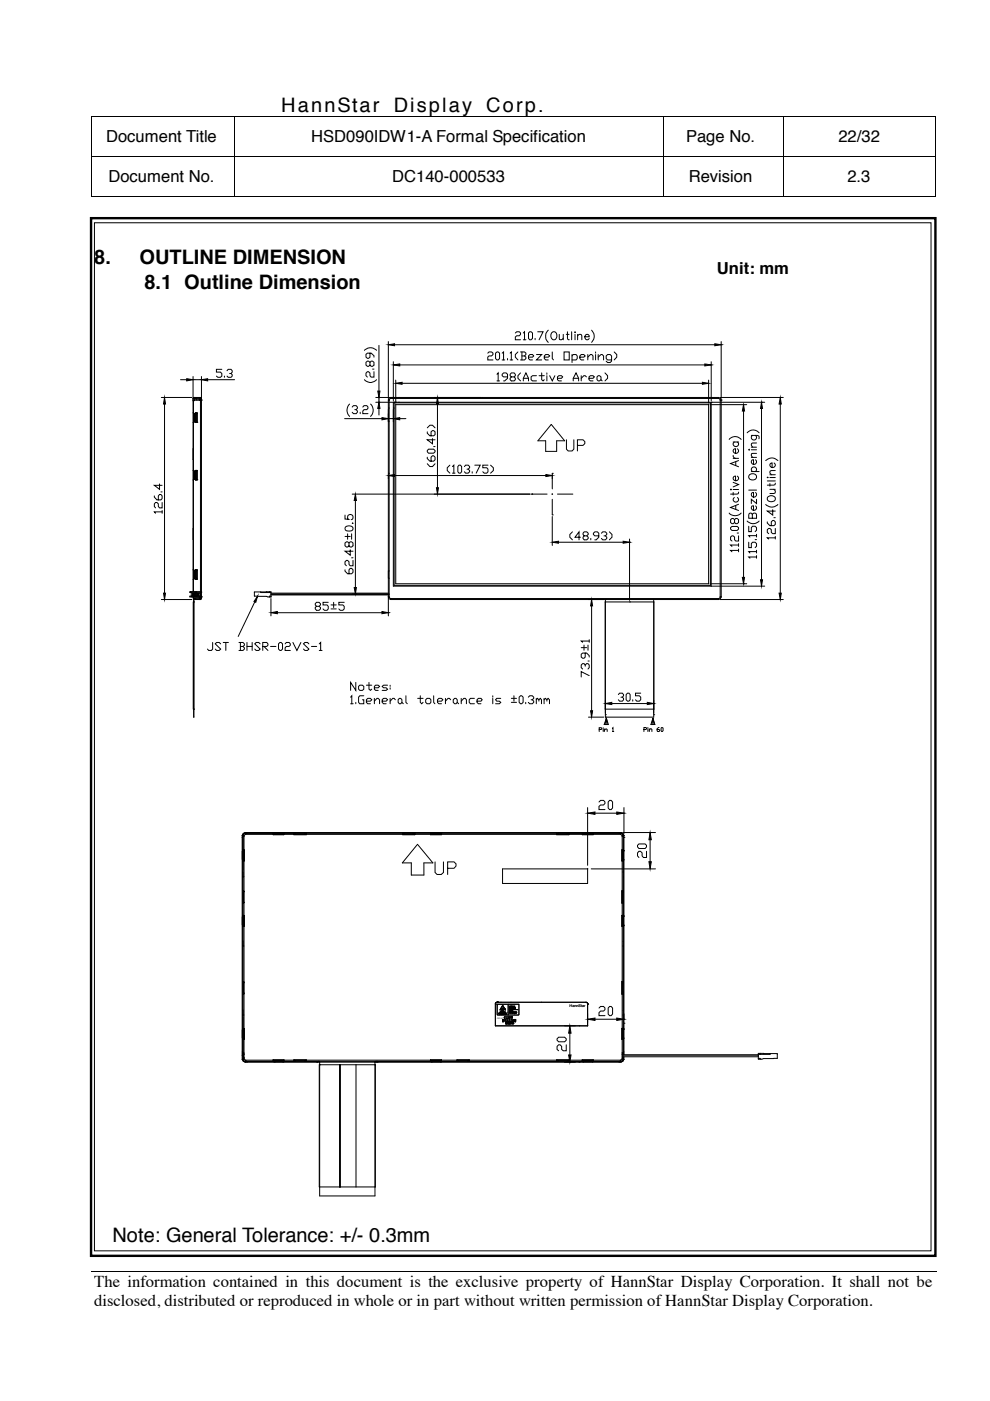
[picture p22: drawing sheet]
<svg xmlns="http://www.w3.org/2000/svg" width="210mm" height="297mm" viewBox="0 0 210 297" stroke-linecap="round" stroke-linejoin="round" font-family="sans-serif">
<defs><g id="words">
<g font-size="4.2">
<text x="59.6" y="23.8">HannStar</text>
<text x="83.5" y="23.8">Display Corp.</text>
<text x="20" y="55.9">8.</text>
<text x="29.6" y="55.9">OUTLINE DIMENSION</text>
<text x="30.6" y="61.2">8.1 Outline Dimension</text>
<text x="23.9" y="263.3">Note: General Tolerance: +/- 0.3mm</text>
</g>
<g font-size="3.5">
<text x="22.5" y="30.2">Document Title</text>
<text x="66" y="30.2">HSD090IDW1-A Formal Specification</text>
<text x="145.5" y="30.2">Page No.</text>
<text x="177.8" y="30.2">22/32</text>
<text x="23" y="38.7">Document No.</text>
<text x="83.2" y="38.7">DC140-000533</text>
<text x="146" y="38.7">Revision</text>
<text x="179.7" y="38.7">2.3</text>
<text x="152" y="58">Unit: mm</text>
<text x="20" y="272.9">The information contained in this document is the exclusive property of HannStar Display Corporation. It shall not be</text>
<text x="20" y="277">disclosed, distributed or reproduced in whole or in part without written permission of HannStar Display Corporation.</text>
</g>
<text font-size=".8" x="120.8" y="213.5">HannStar</text>
<text font-size=".4" x="105.4" y="216">GP-HF</text>
</g></defs>
<g fill="#000">
<path d="M19.4 24.7h.2v.1h-.2zM19.4 33.1h.2v.2h-.2zM49.5 24.7h.2v.1h-.2zM49.5 33.1h.2v.2h-.2zM59.1 24.7h.1v.1h-.1zM140.5 24.7h.2v.1h-.2zM140.5 33.1h.2v.2h-.2zM165.9 24.7h.2v.1h-.2zM165.9 33.1h.2v.2h-.2zM198.2 24.7h.1v.1h-.1zM198.2 33.1h.1v.2h-.1zM19.4 41.6h.2v.2h-.2z"/>
<path d="M49.5 41.6h.2v.2h-.2zM140.5 41.6h.2v.2h-.2zM165.9 41.6h.2v.2h-.2zM198.2 41.6h.1v.2h-.1zM198.5 269.6v.1z"/>
</g>
<g fill="none" stroke="#000" stroke-width=".21">
<path d="M19.5 24.8v8.3M19.5 33.3v8.3M19.6 24.8h29.9M19.6 33.2h29.9M49.6 24.8v8.3M49.6 33.3v8.3M49.7 24.8h9.4M49.7 33.2h90.8M59.2 24.8h81.3M140.6 24.8v8.3M140.6 33.3v8.3M140.7 24.8h25.2"/>
<path d="M140.7 33.2h25.2M166 24.8v8.3M166 33.3v8.3M166.1 24.8h32.1M166.1 33.2h32.1M198.2 24.8v8.3M198.2 33.3v8.3M19.6 41.7h29.9M49.7 41.7h90.8M140.7 41.7h25.2M166.1 41.7h32.1M19.3 269.6h179.2"/>
</g>
<g fill="#fff">
<path d="M19.3 277.9h179.2z"/>
<path d="M198.5 269.7v8.2z"/>
</g>
<path d="M19.3 46.3h179v220h-179z" fill="none" stroke="#000" stroke-width=".51"/>
<path d="M20 47.2h177.4v218h-177.4z" fill-rule="evenodd" fill="#fff"/>
<path d="M20 47.2h177.4v218h-177.4z" fill="none" stroke="#000" stroke-width=".21"/>
<path d="M32.1 65.1h150.5v96.9h-150.5z" fill="#fff"/>
<g fill="none" stroke="#000" stroke-width=".21">
<path d="M40.9 79.8v45.7M42.7 79.8v45.7M47 78.3h-1.1v.6h.8l.3 .3v.5l-.3 .3h-.5l-.3-.3M47.6 79.7v.3M48.1 78.6l.3-.3h.6l.2 .3v.3l-.2 .3h-.3M49 79.2l.2 .2v.3l-.2 .3h-.6l-.3-.3M77.3 74.3a1.78 1.78 0 0 1 2.5 0M78.4 76.8l.3-.2h.3l.3 .2v.6l-.3 .3h-.3l-.3-.3v-.6l-.3-.2h-.2l-.3 .2v.6l.3 .3h.2l.3-.3M78.4 74.9v.8l-.3 .3h-.2l-.3-.3v-.6l.3-.2h.8l.6 .5v.3M79 78.3h.3M79.3 78.8v1.2h-.6l-.3-.3v-.6l-.3-.3h-.2l-.3 .3v.6l.3 .3M80.3 73.2v9.7"/>
<path d="M82.3 73.1l1.4-.2v.4zM82.3 72.4v12.1M83.4 77.4l1.4-.2v.4zM83.4 76.7v8.2M83.7 73.1h67.9M84.8 77.4h64.6M103.4 74.9l.3-.3h.5l.3 .3v.3l-.3 .3h-.5l-.3 .2v.6h1.1M105.1 74.9l.3-.3h.2l.3 .3v1.1l-.3 .3h-.2l-.3-.3zM105.4 79.4l.2-.3v1.7M106.5 74.9l.3-.3v1.7M106.5 76.3h.5M107.6 79.9h-.8l-.3-.2v-.3l.3-.3h.5l.3 .3v.8l-.6 .6h-.2"/>
<path d="M107.6 76v.3M108.2 74.9l.2-.3v1.7M108.2 76.3h.5M108.4 79.9l-.2-.2v-.3l.2-.3h.6l.3 .3v.3l-.3 .2h-.6l-.2 .3v.3l.2 .3h.6l.3-.3v-.3l-.3-.3M109.3 70.6l.3-.3h.5l.3 .3v.3l-.3 .3h-.5l-.3 .2v.6h1.1M109.8 74.6l-.5 .6v.5l.5 .6M110.4 79.1l-.6 .6v.5l.6 .6M110.4 74.6h.8l.3 .3v.3l-.3 .3M110.7 75.5h.5l.3 .2v.3l-.3 .3h-.8M110.7 74.6v1.7M111 70.6l.2-.3v1.7M111 72h.5"/>
<path d="M112.1 70.6l.2-.3h.3l.3 .3v1.1l-.3 .3h-.3l-.2-.3zM112.1 75.7h.8l.3-.2-.3-.3h-.5l-.3 .3v.5l.3 .3h.5M113.5 71.7v.3M113.7 79.7h-.8l-.3 .2v.6l.3 .3h.8M113.7 75.2h1.2l-1.2 1.1h1.2M114 70.3h1.1l-.8 1.7M114.3 79.7h1.1M114.9 79.1v1.4l.2 .3 .3-.3M115.4 75.7h.8l.3-.2-.3-.3h-.5l-.3 .3v.5l.3 .3h.5M116 79.1v.3M116 79.7v1.1M116.2 70a1.78 1.78 0 0 0 0 2.6"/>
<path d="M116.5 79.7l.6 1.1 .5-1.1M117 70.6a.62 .62 0 0 1 .7-.2 .62 .62 0 0 1 .4 .6v.4a.64 .64 0 0 1-.7 .7 .64 .64 0 0 1-.6-.7zM117.1 74.6v1.4l.2 .3M118.6 70.9v1.1h.4l.4-.3M119.4 70.9v1.1M119.6 74.6h1.1v1.7h-1.1zM120.1 70.9h.5M120.3 70.3v1.4l.1 .3h.3M121.2 70.3v1.7M121.3 75.5l.2-.3h.6l.3 .3v.5l-.3 .3h-.8M121.3 75.2v1.7M121.9 70.3v.2z"/>
<path d="M121.9 70.9v1.1M122.5 71.2a.55 .55 0 0 1 .8-.2l.1 1M122.5 70.9v1.1M122.9 75.7h.9l.3-.2-.3-.3h-.6l-.3 .3v.5l.3 .3h.6M123.2 79.7v1.1M124 71.4h.9a.47 .47 0 0 0-.4-.5 .47 .47 0 0 0-.5 .5v.1a.49 .49 0 0 0 .4 .5 .49 .49 0 0 0 .5-.2M124.3 79.9l-.2-.2h-.3l-.6 .5M124.6 75.7l.6-.5h.3l.2 .3v.8M124.6 75.2v1.1M125.4 70a1.78 1.78 0 0 1 0 2.6M126.3 74.6v.3M126.3 75.2v1.1"/>
<path d="M126.6 79.9l.2-.2h.3l.3 .2v.6l-.3 .3h-.3l-.2-.3zM126.8 75.7l.6-.5h.3l.3 .3v.8M126.8 75.2v1.1M128.3 79.1l.5 .6v.5l-.5 .6M129.7 76.3h-.9l-.3-.3v-.5l.3-.3h.6l.3 .3v1.1l-.3 .3h-.6l-.3-.3M130.2 74.6l.6 .6v.5l-.6 .6M149.4 77.2l1.4 .2-1.4 .2zM150.8 77.4h.1M150.8 76.7v8.2M151.6 72.9l1.3 .2-1.3 .2zM152.9 73.1h.1M152.9 72.4v12.1"/>
<path d="M34.2 84.3h6.5M34.9 84.3l.2 1.4h-.4zM34.9 85.7v40.1M38.3 80.5h1.3M39.6 80.3l1.3 .2-1.3 .3zM40.9 84.9h.1M40.9 99.7h.1M40.9 95.2h.1M40.9 97.4h.1M40.9 89.6h.1M40.9 87.5h.1M40.9 84.9h.2"/>
<path d="M40.9 80.5h1.8M41 84.3h.1M41 84.3v.1h1.3M41 84.3h1.5M41.1 84.4l-.2 .2M41.1 84.4v.5M41.1 84.4h1.2M41.2 89.4l.2 .1M41.2 84.4h.1M41.2 87.7v1.7M41.2 99.9v1.7M41.2 84.4l.1 .4"/>
<path d="M41.2 99.9h.1M41.2 89.4h.1M41.2 87.7h.1M41.3 99.9h.1M41.3 89.4h.1zM41.3 87.7h.1M41.3 87.7v1.7M41.3 99.9v1.7M41.3 99.9l.1 .1M41.3 87.7l.1 .1M41.3 84.5l.4 .1M41.4 84.3v.1"/>
<path d="M41.4 99.8l-.2 .1M41.4 99.8h.1M41.4 87.6h.4v2l-.4-.1zM41.4 87.6l-.2 .1M41.4 84.4h.1M41.4 89.5h.1M41.4 87.6h.1M41.4 87.6v2M41.4 99.8v2M41.4 87.6h.3v1.9M41.4 99.8h.3v1.9M41.4 99.9h.2"/>
<path d="M41.4 100h.1M41.4 99.8h.3l-.1 .1M41.4 89.5h.3M41.4 89.3h.1M41.4 89.4h.2M41.4 87.7h.2M41.4 87.6h.3l-.1 .1M41.4 87.8h.1M41.5 99.7l.3 .1v2l-.4-.1zM41.5 84.5v.1M41.5 87.8v1.5M41.5 100v1.5"/>
<path d="M41.5 89.3l.1 .1M41.6 87.7v1.7M41.6 99.9v1.7M41.6 99.9l-.1 .1M41.6 89.4l.1 .1M41.6 87.7l-.1 .1M41.7 84.4v.1M41.7 84.8h.6M41.7 89.5h.1M41.7 84.4v.4M42.3 84.5l-.1 .3M42.3 84.5v.3"/>
<path d="M42.3 84.5h.1M42.3 84.3v.5M42.5 84.3l.2 .2M42.5 84.3v41.2M42.7 80.5l1.3-.2v.5zM42.7 84.8h-1.3l-.4 .4 .1 40.2M42.7 84.8h.1M42.7 80.5h.1M44 80.5h5.7M73.1 88.8h7.9M74.1 85.7a1.82 1.82 0 0 0 0 2.6M74.7 86.3l.2-.3h.6l.3 .3v.3l-.3 .3h-.3"/>
<path d="M75.5 86.9l.3 .3v.2l-.3 .3h-.6l-.2-.3M76.4 87.4v.3M76.9 86.3l.3-.3h.6l.2 .3v.3l-.2 .3h-.6l-.3 .3v.5h1.1M77.3 80.5a1.69 1.69 0 0 0 2.5 0M78.6 85.7a1.82 1.82 0 0 1 0 2.6M79.7 84.3h72.7M79.7 85.3h71.1M80.1 82.9h.5l-.3 1.4zM80.3 85.3l.3 1.3h-.5zM80.3 85.3h.1M80.3 84.3v1M80.3 86.6v1.4"/>
<path d="M81 88.5l1.3 .3-1.3 .2zM82.3 84.8h.1M82.3 89.3h.1M82.3 86.5h.1M82.3 88.8h.1M82.3 84.8h.2M82.3 84.8v45.8M82.3 88.8h1.1M82.5 84.8v41.8M82.8 84.5v-.2l-.3 .1-.2 .4M82.8 84.5l-.3 .3M82.8 84.5h69.6"/>
<path d="M83.4 88.8l1.4-.3v.5zM83.4 85.3h.1M83.4 86.5h.1M83.4 85.3v39h67.4M83.6 85.4h67v38.7h-67zM83.9 81.3l1.4-.2v.4zM83.9 80.6v4.9M84.5 84.3h.1M84.5 85.3h.1M84.8 88.8h1.3M85.3 81.3h63.6M90.6 98.3l.5 .6h.6l.5-.6"/>
<path d="M90.6 96.9v.3l.5 .6h.8l.3-.3v-.6l-.3-.3h-.2l-.3 .3v.9M90.6 91.6v.2l.5 .6h.8l.3-.3v-.5l-.3-.3h-.2l-.3 .3v.8M90.6 90.7l.5-.5h.6l.5 .5M90.8 95.2h1.1l.3 .3v.3l-.3 .3h-1.1l-.2-.3v-.3zM91.7 93v1.1l-1.1-.9h1.6M91.9 94.7h.3M92.8 84.3l.2 1.4h-.5zM92.8 84.3h.1M92.8 85.7v17.7M95.4 98.6l-.6 .6v.6l.6 .5M95.9 98.9l.3-.3v1.7M97.3 98.6h.3l.3 .3v1.1l-.3 .3h-.3l-.2-.3v-1.1z"/>
<path d="M98.5 98.9l.2-.3h.6l.3 .3v.3l-.3 .3h-.3M99.3 99.5l.3 .3v.2l-.3 .3h-.6l-.2-.3M100.7 98.6h1.1l-.8 1.7M103.5 98.6h-1.1v.6h.8l.3 .3v.5l-.3 .3h-.5l-.3-.3M104 98.6l.6 .6v.6l-.6 .5M105.4 80.8h.5M111 80.8v-.6l.5-1.1 .6 1.1v.6M111 80.2h1.1M116.9 90l2.8 3.5h-1.7v2.2h-2.3v-2.2h-1.7zM118.2 80.2h.8l.3-.3-.3-.2h-.5l-.3 .2v.6l.3 .3h.5M120.1 93.2v2l.4 .4h.8l.4-.4v-2M121.5 80.8v-.6l.6-1.1 .6 1.1v.6"/>
<path d="M121.5 80.2h1.2M122.4 94.4h1.2l.4-.3v-.5l-.4-.4h-1.2v2.4M124.9 80.2h.8l.3-.3-.3-.2h-.5l-.3 .2v.6l.3 .3h.5M127.4 80.5l.3 .3M148.9 81.1l1.3 .2-1.3 .2zM150.2 80.6v4.9M150.2 85.8v38M150.2 81.3h.1M150.3 85.8h-66.4v38h66.4M150.6 85.8h7.7M150.8 85.3h.1M150.8 85.3v39"/>
<path d="M151.1 85.3h11M152.4 84.5v-.2l.3 .1 .2 .4M152.4 84.5l.2 .1 .1 .2M152.7 84.3h13.4M152.7 84.8h.2M152.7 84.8v41.8M152.9 84.8h.1M152.9 84.8v41.8M154.6 93.2a1.64 1.64 0 0 1 2.5 0M155.4 96.5a.56 .56 0 0 0 .6 .7M155.4 97.2h1.2M155.4 93.7h1.2"/>
<path d="M155.7 93.7a.54 .54 0 0 0-.1 .8 .54 .54 0 0 0 .8 0 .54 .54 0 0 0-.1-.8M156 97.9v.8M156.3 95.2a.53 .53 0 0 1 .2 .7 .53 .53 0 0 1-.8 0 .53 .53 0 0 1 .1-.7h.2v.9M156.6 97.6l-1.7 .7 1.7 .7M157.6 85.8l.3 1.4h-.5zM157.6 87.2v35.2M158.4 91.8a1.64 1.64 0 0 1 2.6 0M158.8 95.3v.1zM159.3 92.3l1.5 .1 .2 .2-.1 .4M159.3 100h1.7M159.3 97h1.1M159.3 95.4h1.1"/>
<path d="M159.3 94.8h1.1M159.5 100a.55 .55 0 0 1-.1-.8 .55 .55 0 0 1 .9 0 .55 .55 0 0 1-.1 .8M159.5 92.3a.55 .55 0 0 0-.1 .8 .55 .55 0 0 0 .9 0 .55 .55 0 0 0-.1-.8M160.2 97.5a.54 .54 0 0 1 .1 .8 .54 .54 0 0 1-.8 0 .54 .54 0 0 1 .1-.8h.2v1M160.4 96.1l-1 .1a.55 .55 0 0 0 .2 .8M160.4 93.9h-.8a.38 .38 0 0 0-.2 .7l.2 .2M161.5 85.3l.2 1.3h-.5zM161.5 85.3h.1M161.5 86.6v36.3M162.3 97.6a1.78 1.78 0 0 1 2.6 0M164.1 98.2a.54 .54 0 0 1 .2 .8 .54 .54 0 0 1-.9 0 .54 .54 0 0 1 .2-.8h.1v.9M164.4 99.8l-1.1 .1-.1 .4 .4 .4"/>
<path d="M165.4 84.3l.3 1.4h-.5zM165.4 84.3h.1M165.4 85.7v40.1M32.7 105.1v.3l.6 .6h.8l.3-.3v-.6l-.3-.3h-.3l-.2 .3v.9M33.8 102.6v1.1l-1.1-.8h1.7M34.1 104.3h.3M34.4 108.5h-1.7l.3 .3M34.4 106.5v1.2h-.6l-.2-.3v-.6l-.3-.3h-.3l-.3 .3v.6l.3 .3M34.4 108.2v.6M40.9 114.4h.1M40.9 112.1h.1M40.9 101.8h.1"/>
<path d="M41.2 101.6l.2 .1M41.2 101.6h.1M41.3 101.6h.1M41.4 101.5l-.1 .1M41.4 101.7h.1M41.4 101.6h.2M41.4 101.5h.1M41.4 101.7h.3M41.5 101.5l.1 .1M41.6 101.6l.1 .1M41.7 101.7h.1M73.2 109.2v.9h.7a.58 .58 0 0 1 0-.9 .58 .58 0 0 1 .8 .1 .58 .58 0 0 1-.2 .9"/>
<path d="M73.2 113.7h1.1M73.2 111.7a1.08 1.08 0 0 1 1.6 .3v.1a.99 .99 0 0 1-1.6 0zM73.7 113.2v1.1M74 115.1l.3-.2h.2l.3 .2v.6l-.3 .3h-.2l-.3-.3v-.6l-.3-.2h-.3l-.2 .2v.6l.2 .3h.3l.3-.3M74.3 116.6v1.1l-1.1-.8h1.6M74.5 118.3h.3M74.5 113.2v1.1M74.7 104.8h37.7M74.8 110.9h-.1M74.8 118.8v1.2h-.5l-.3-.3v-.6l-.3-.3h-.3l-.2 .3v.6l.2 .3M75.4 104.8l.2 1.3h-.5zM75.4 106.1v18.5"/>
<path d="M82.3 100.8l1.4-.2v.4zM82.3 100.4h.1M82.3 100.8h.1M83.7 100.8h32M92.5 103.4h.5l-.2 1.4zM95.9 100.3h.6M100.1 100v.3M112.7 104.8h.1M112.7 104.8h3.3M115.7 100.6l1.4 .2-1.4 .2zM117 104.8h.2M117.1 115l1.3-.2v.4z"/>
<path d="M117.1 100.4h.1M117.1 109.2h.1M117.1 100.4v3.3M117.1 104.7v.1M117.1 105.9v3.3M117.1 109.5v6.1M118.2 104.8h3.3M118.4 115h13.7M121.4 112.8l-.6 .5v.6l.6 .6M123.1 113.9h-1.2l.9-1.1v1.7M123.9 113.6l-.3-.3v-.2l.3-.3h.5l.3 .3v.2l-.3 .3h-.5l-.3 .3v.3l.3 .3h.5l.3-.3v-.3l-.3-.3M125.3 114.2v.3"/>
<path d="M127 113.6h-.9l-.3-.3v-.2l.3-.3h.6l.3 .3v.8l-.6 .6h-.3M127.5 113.1l.3-.3h.6l.3 .3v.2l-.3 .3h-.3M128.4 113.6l.3 .3v.3l-.3 .3h-.6l-.3-.3M129.2 112.8l.6 .5v.6l-.6 .6M132.1 114.8l1.4 .2-1.4 .2zM133.5 115h.1M133.5 114.3v13M154.6 108.8a1.72 1.72 0 0 0 2.5 0M154.9 111.9l.3-.3h1.1l.3 .3v.3l-.3 .3h-1.1l-.3-.3zM154.9 103.8h.2zM155.4 102.3l1.2 .4-1.2 .5M155.4 104.4v.6"/>
<path d="M155.4 103.8h1.2M155.7 105.5a.54 .54 0 0 0-.1 .8 .54 .54 0 0 0 .8 0 .54 .54 0 0 0-.1-.8M155.7 110.2l.3-.3h.3l.3 .3v.6l-.3 .2h-.3l-.3-.2v-.6l-.3-.3h-.2l-.3 .3v.6l.3 .2h.2l.3-.2M156 107.2v.8M156.3 113h.3M156.3 101a.53 .53 0 0 1 .2 .7 .53 .53 0 0 1-.8 0 .53 .53 0 0 1 .1-.7h.2v.9M156.6 116.7h-1.7l.3 .3M156.6 115.6h-1.7l.3 .3M156.6 113.6v1.1h-.6l-.3-.2v-.6l-.3-.3h-.2l-.3 .3v.6l.3 .2M156.6 106.9l-1.7 .7 1.7 .6M156.6 104.3l-.1 .4-.2 .1h-1.4M156.6 115.3v.6"/>
<path d="M156.6 116.4v.6M158.4 110.5a1.72 1.72 0 0 0 2.6 0M158.7 115v1.1h.6v-.8l.3-.3h.5l.3 .3v.5l-.3 .3M158.7 111.6v1.1h.6v-.8l.3-.3h.5l.3 .3v.5l-.3 .3M158.7 103.9h1.7M159 100.6a.78 .78 0 0 1 1.1-.1 .78 .78 0 0 1 .1 1.1 .78 .78 0 0 1-1.1 .1 .78 .78 0 0 1-.1-1.1zM159.5 109.2a.45 .45 0 0 1 .5-.4 .45 .45 0 0 1 .4 .4v.7h-1.7l.2-1 .3-.1 .2 .1 .1 1M160.1 114.4h.3M160.2 107.3a.52 .52 0 0 1 .1 .7 .52 .52 0 0 1-.8 0 .52 .52 0 0 1 .1-.7h.2v.9M160.2 104.4a.54 .54 0 0 1 .1 .8 .54 .54 0 0 1-.8 0 .54 .54 0 0 1 .1-.8h.2v1M160.4 118.1h-1.7l.3 .2M160.4 117h-1.7l.3 .2"/>
<path d="M160.4 113.6h-1.7l.3 .3M160.4 105.9v.9l-1.1-.9v.9M160.4 113.3v.6M160.4 116.7v.5M160.4 117.8v.5M162.3 107a1.78 1.78 0 0 0 2.6 0M162.7 110.6v.3l.5 .5h.9l.3-.2v-.6l-.3-.3h-.3l-.3 .3v.8M162.7 102h1.7M162.8 105.4a.91 .91 0 0 1 .9-.3 .91 .91 0 0 1 .7 .8 .89 .89 0 0 1-1 .5 .89 .89 0 0 1-.7-.8zM162.8 101.2v.1zM163.2 103.7h1.2M163.2 102.5v.6"/>
<path d="M163.2 101.2h1.2M163.2 100.7h1.2M163.8 108.1v1.1l-1.1-.8h1.7M164 103.7l.4 .4-.1 .4-1.1 .1M164.1 109.8h.3M164.4 114h-1.7l.3 .3M164.4 112v1.1h-.6l-.3-.2v-.6l-.3-.3h-.2l-.3 .3v.6l.3 .2M164.4 102.4l-.1 .4-.3 .1h-1.3M164.4 113.7v.6M34.2 127.1h6.5M34.7 125.8h.4l-.2 1.3zM34.9 127.1h.1"/>
<path d="M40.3 126.4h2.5v.2h-2.5zM40.4 125.5h2.2M40.4 125.5v.1M40.6 125.6h-.3v-.1h2.5v.1h-.3M40.6 125.5v1.1M40.8 125.7h.5v.1h-.5zM40.8 125.9h.4v.4h-.4zM40.9 125.9v.3h.3M40.9 126.6v.1M40.9 126.7h.1M40.9 126.7l.1 .2M40.9 125.4h.2"/>
<path d="M40.9 122.8h.1M40.9 120.8h.1M41 127.6h.1v22.8h-.1zM41 127.1h.1M41 127.6h.1M41 126.6l.1 .4v-.4M41 125.4v.1M41 125.9v.3M41 127.6v22.8M41 127.1h1.5M41 126.7h.1M41 126.6h1.3"/>
<path d="M41.1 127.1v.5M41.2 127h.1M41.2 126.1l-.1-.2v.3M41.2 122.6l.2 .2M41.2 121v1.6M41.2 127h-.1M41.2 121h.2M41.3 127h-.1M41.4 126.4h.1M41.4 125.5v.9M41.4 127v.1M41.4 127h.1"/>
<path d="M41.4 122.6h.1M41.4 121h-.1v1.7l.1-.1M41.4 120.9l-.2 .1M41.4 121h.1M41.4 127h-.2M41.4 120.8v2h.4v-2h-.4l.1 2M41.4 120.8h.3v2M41.4 122.7h.2M41.4 121.1h.1M41.4 121h.2M41.4 120.9h.3l-.1 .1M41.5 121.1v1.5"/>
<path d="M41.5 122.6h-.3M41.5 122.6l.1 .1M41.6 121v1.7M41.6 125.5v.9M41.6 122.7l.1 .1h-.3M41.6 121l-.1 .1M41.7 126.4h.1M41.7 125.5v.9M41.7 127h.1M41.8 125.7h.4v.1h-.4zM41.8 125.9h.4v.4h-.4zM41.9 125.9v.3"/>
<path d="M42 125.9v.3M42.1 125.9v.3h-.3M42.2 126.6l.1 .3M42.3 126.6v.3M42.3 126.9h.1M42.3 126.7h.1M42.3 127l-1.3 .1M42.3 126.6v.5M42.5 125.5v1.1M42.5 126.6h.1M42.5 125.6v.8M42.5 126.6v.5"/>
<path d="M42.6 125.5v.1M42.7 126.6v.3l-.2 .2M42.7 126.6h.1M42.7 125.6v.8M45.1 136.2v1.4l-.3 .3h-.6l-.2-.3M46.8 136.5l-.3-.3h-.6l-.3 .3 1.2 1.1-.3 .3h-.6l-.3-.3M47.3 136.2h1.1M47.9 136.2v1.7M50.7 136.2h.8l.3 .3v.3l-.3 .3M51 137.1h.5l.3 .3v.2l-.3 .3h-.8M51 136.2v1.7M52.4 136.2v1.7"/>
<path d="M52.4 137.1h1.1M53.5 136.2v1.7M54 127.6l-3.5 7.3M54.6 126.4l-.4 1.3-.4-.2zM54.6 126.4h.1M55.2 136.5l-.3-.3h-.6l-.3 .3 1.2 1.1-.3 .3h-.6l-.3-.3M55.3 125.5v.1h2.1M55.7 137.1h.9l.2-.3v-.3l-.2-.3h-.9v1.7M56 137.1l.8 .8M57.1 125.5v.1M57.4 137.1h1.1M57.4 129.9l1.4-.2v.4z"/>
<path d="M57.4 125.9h24.9M57.4 125.8h24.9M57.4 126.1h24.9M57.4 126.6v-1.1h-3.5v.9l3.6 .2M57.4 126.4h-.3v.2M57.4 126.9v3.7M58.8 129.9h22.2M59.1 136.5l.3-.3h.2l.3 .3v1.1l-.3 .3h-.2l-.3-.3zM60.5 136.5l.2-.3h.6l.3 .3v.3l-.3 .3h-.6l-.2 .3v.5h1.1M62.1 136.2l.8 1.7 .9-1.7M65.5 136.5l-.3-.3h-.6l-.3 .3 1.2 1.1-.3 .3h-.6l-.3-.3M66 137.1h1.1"/>
<path d="M67.1 128.6l-.3-.3v-.3l.3-.3h.5l.3 .3v.3l-.3 .3h-.5l-.3 .2v.3l.3 .3h.5l.3-.3v-.3l-.3-.2M67.7 136.5l.3-.3v1.7M67.7 137.9h.6M69.6 127.7h-1.1v.6h.8l.3 .3v.5l-.3 .3h-.5l-.3-.3M70.2 129.1h1.1M70.2 128.3h1.1M70.7 127.7v1.1M73 127.7h-1.2v.6h.9l.3 .3v.5l-.3 .3h-.6l-.3-.3M73.2 120.8v.3l.5 .6h.8l.3-.3v-.6l-.3-.3h-.2l-.3 .3v.9M75.1 124.6h.5l-.2 1.3zM75.4 125.9h.1M81 129.7l1.3 .2-1.3 .2z"/>
<path d="M82.3 125.9h.1M82.3 122.6h.1M82.3 121.1h.1M82.3 126.1h.1M82.3 129.9h.1M82.5 126.6h-.2l.2 .3 .3 .2M82.5 126.6l.3 .3M82.8 127.1h69.6M82.8 126.9h69.6M82.8 126.9v.2M123.2 137.3h1.2M123.8 136.8v1.1"/>
<path d="M124.1 138.5v.8l-.3 .3h-.3l-.3-.3v-.6l.3-.2h.9l.5 .5v.3M124.7 136.8v1.1M124.9 135.9h-1.7l.3 .3M124.9 135.6v.6M125.4 127.1l.2 1.4h-.4zM125.4 127.1h.1M125.4 128.5v22.2M128.3 127.6h10.3v22.8h-10.3zM128.4 127.1h.1M128.4 127.1v24.9M133.5 127.6h.1M138.6 127.1v24.9h-10.2"/>
<path d="M150.6 123.8h7.7M150.8 124.3h.1M151.1 124.3h11M152.7 126.6l-.1 .2-.2 .1M152.7 127.1h13.4M152.7 126.6h.2M152.9 126.6l-.2 .3-.3 .2v-.2M157.4 122.4h.5l-.3 1.4zM157.6 123.8h.1M161.2 122.9h.5l-.2 1.4zM165.2 125.8h.5l-.3 1.3zM41 150.4h.1"/>
<path d="M41.1 150.4v1.6M41.1 152h.1M74.3 147.8l.3-.3v1.7M74.3 149.2h.6M75.4 144.7v1.7l-1.1-1.7v1.7M75.4 148.9v.3M76.3 145.3h.5l.3 .2v.6l-.3 .3h-.5l-.3-.3v-.6zM77.1 147.5h-.8l-.3 .3v1.1l.3 .3h.8v-.8h-.3M77.7 148.7h.8l.3-.3-.3-.3h-.5l-.3 .3v.5l.3 .3h.5M77.7 145.3h1.1M78.2 144.7v1.4l.3 .3 .3-.3M79.4 145.8h.8l.3-.3-.3-.2h-.6l-.2 .2v.6l.2 .3h.6"/>
<path d="M79.4 148.7l.5-.6h.3l.3 .3v.8M79.4 148.1v1.1M81 148.7h.9l.3-.3-.3-.3h-.6l-.3 .3v.5l.3 .3h.6M82.2 145.3h-.9l-.3 .2 .3 .3h.6l.3 .3-.3 .3h-.9M82.7 145.3v.2M82.7 145.8v.3M82.7 148.1v1.1M83.8 148.4l-.2-.3h-.3l-.6 .6M84.7 148.1h.3l.2 .3v.5l-.2 .3h-.3l-.3-.3v-.5zM85.2 148.9l.3 .3M86.1 147.5v1.4l.3 .3M88.6 148.1h1.1"/>
<path d="M89.1 147.5v1.4l.3 .3 .3-.3M90.3 148.4l.3-.3h.5l.3 .3v.5l-.3 .3h-.5l-.3-.3zM91.9 147.5v1.4l.3 .3M92.8 148.7h.8l.3-.3-.3-.3h-.6l-.2 .3v.5l.2 .3h.6M94.4 148.1v1.1M95.5 148.4l-.2-.3h-.3l-.6 .6M96.1 148.4l.3-.3h.3l.2 .3v.5l-.2 .3h-.3l-.3-.3zM96.9 148.9l.3 .3M97.8 148.7l.5-.6h.3l.3 .3v.8M97.8 148.1v1.1M100.6 148.1h-.9l-.2 .3v.5l.2 .3h.9M101.1 148.7h.9l.2-.3-.2-.3h-.6l-.3 .3v.5l.3 .3h.6"/>
<path d="M104.5 147.5v.3M104.5 148.1v1.1M106.2 148.1h-.9l-.2 .3 .2 .3h.6l.3 .2-.3 .3h-.8M108.4 148.1h1.1M108.4 148.9h1.1M109 147.5v1.2M110.1 147.8l.3-.3h.2l.3 .3v1.1l-.3 .3h-.2l-.3-.3zM111.5 148.9v.3M112 147.8l.3-.3h.6l.3 .3v.3l-.3 .3h-.3M112.9 148.4l.3 .3v.2l-.3 .3h-.6l-.3-.3M113.7 148.4l.3-.3 .3 .3v.3M113.7 148.1v1.1"/>
<path d="M114.3 148.4l.3-.3 .2 .3v.8M115.4 148.4l.3-.3 .3 .3v.3M115.4 148.1v1.1M116 148.4l.2-.3 .3 .3v.8M124.1 141.3v-.3l-.3-.3h-.3l-.3 .3v.5l.3 .3M124.1 141l.3-.3h.3l.2 .3v.5l-.2 .3M124.7 140.2h.2M124.8 152h3.2M124.9 143.2l-1.7-.8v1.1M125.2 150.7h.4l-.2 1.3zM127 154.7h.5l.1-.3-.6-.1v.8M127.9 154.3v.1"/>
<path d="M127.9 154.5v.6M128.1 154.8l.5-.3 .1 .2v.4M128.1 154.5v.6M128.4 149.2l1.3-.3v.5zM128.4 152h.1M128.4 151.5h.1M128.6 152.3l.4 1.3h-.9zM128.6 152.3l.2 1h-.5zM128.6 152.3v.8h-.1zM129.7 149.2h7.5M129.8 154.4l.2-.1v.8M129.8 155.1h.3"/>
<path d="M131.1 147.3l.3-.3h.6l.2 .3v.2l-.2 .3h-.3M132 147.8l.2 .3v.3l-.2 .3h-.6l-.3-.3M132.8 147.3l.3-.3h.2l.3 .3v1.1l-.3 .3h-.2l-.3-.3zM134.2 148.4v.3M135.8 147h-1.1v.5h.9l.2 .3v.6l-.2 .3h-.6l-.3-.3M136.5 154.7h.4l.2-.3-.6-.2v.9M137.2 148.9l1.4 .3-1.4 .2zM137.4 154.2v.2M137.4 154.5v.6M137.7 154.8l.3-.3 .2 .2v.4M137.7 154.5v.6M138.4 152.3l.5 1.3h-.9z"/>
<path d="M138.4 152.3l.3 1h-.5zM138.4 152.3l.1 .8h-.1zM138.6 151.5h.1M138.6 149.2h.1M139.7 154.2l-.4 .3v.4l.1 .2h.3l.2-.3-.6-.1M140.2 154.4l.1-.2 .3 .2v.5l-.2 .2-.2-.2z"/>
</g>
<g fill="#000">
<path d="M82.3 73.1l1.4-.2v.4zM83.4 77.4l1.4-.2v.4zM149.4 77.2l1.4 .2-1.4 .2zM151.6 72.9l1.3 .2-1.3 .2zM34.9 84.3l.2 1.4h-.4zM39.6 80.3l1.3 .2-1.3 .3zM42.7 80.5l1.3-.2v.5zM80.3 85.3l.3 1.3h-.5zM80.1 82.9h.5l-.3 1.4zM81 88.5l1.3 .3-1.3 .2zM83.4 88.8l1.4-.3v.5zM83.9 81.3l1.4-.2v.4z"/>
<path d="M92.8 84.3l.2 1.4h-.5zM148.9 81.1l1.3 .2-1.3 .2zM157.6 85.8l.3 1.4h-.5zM161.5 85.3l.2 1.3h-.5zM165.4 84.3l.3 1.4h-.5zM75.4 104.8l.2 1.3h-.5zM82.3 100.8l1.4-.2v.4zM92.5 103.4h.5l-.2 1.4zM115.7 100.6l1.4 .2-1.4 .2zM117.1 115l1.3-.2v.4zM132.1 114.8l1.4 .2-1.4 .2zM34.7 125.8h.4l-.2 1.3z"/>
<path d="M54.6 126.4l-.4 1.3-.4-.2zM57.4 129.9l1.4-.2v.4zM75.1 124.6h.5l-.2 1.3zM81 129.7l1.3 .2-1.3 .2zM125.4 127.1l.2 1.4h-.4zM157.4 122.4h.5l-.3 1.4zM161.2 122.9h.5l-.2 1.4zM165.2 125.8h.5l-.3 1.3zM125.2 150.7h.4l-.2 1.3zM128.4 149.2l1.3-.3v.5zM137.2 148.9l1.4 .3-1.4 .2z"/>
</g>
<path d="M46.6 164.7h121.5v94.6h-121.5z" fill="#fff"/>
<g fill="none" stroke="#000" stroke-width=".21">
<path d="M51.4 177.1v47.5M51.4 177.1h.1M51.4 177.5h.1M51.5 177.2h.1M51.5 177.1l.4-.5h79.8l.3 .2 .1 .3M51.5 177.1v3.2M51.7 177.3v2.9M52 176.6l-.4 .2-.1 .3v47.5l.1 .3 .4 .2h15.8M52 176.6h.1M52 176.5l-.4 .2-.2 .4M52 176.5h79.7M52 176.5v.1"/>
<path d="M52.1 176.6h.1M52.1 176.9l-.4 .4M52.1 176.9v-.3l-.4 .3-.2 .4h.2M52.1 176.9h5.8M52.4 176.5v.1M57.9 176.6v.4h2.3v-.4M57.9 176.9h2.3M57.9 176.8h2.3M58 176.6h.1M58 176.6l.2 .1zM58 176.7h2M58 176.7l-.1 .1h2.3"/>
<path d="M58.1 176.7h-.1M58.1 176.6h.1M60 176.6h.1M60 176.7h.1M60 176.7l.2 .1M60.1 176.6h.1M60.2 176.9h2.1M62.3 176.6v.4h2.6v-.4M62.3 176.9h2.6M62.3 176.8h2.6M62.3 176.8h.4M62.5 176.8h.1"/>
<path d="M62.7 176.6v.2M64.6 176.6v.2M64.6 176.8h.3M64.8 176.8h.1M64.9 176.9h20.5M85.4 176.6v.4h2.6v-.4M85.4 176.9h2.6M85.4 176.8h2.6M85.4 176.8h.3M85.5 176.8h.1M85.7 176.6v.2M87.6 176.8h.4"/>
<path d="M87.6 176.6v.2M87.8 176.8h.1M88 176.9h3.3M88.5 179l3.3 4h-1.9v2.5h-2.7v-2.5h-1.9zM91.3 176.6v.4h2.3v-.4M91.3 176.9h2.3M91.3 176.8h2.3M91.4 176.6h.1M91.5 176.7h.1M91.4 176.7h2M91.4 176.7v.1M91.5 176.7h-.1"/>
<path d="M91.5 176.6h.1M93.3 176.6h.2M93.3 176.6v.1M93.4 176.7h.1M93.4 176.7l.2 .1M93.5 176.6h.1M93.5 176.6l-.2 .1M93.6 176.9h24.4M118 176.6v.4h2.6v-.4M118 176.9h2.6M118 176.8h2.6M118 176.8h.4"/>
<path d="M118.2 176.8h.1M118.4 176.6v.2M120.3 176.8h.3M120.3 176.6v.2M120.5 176.8h.1M120.6 176.9h2.8M123.4 176.6v.4h2.4v-.4M123.4 176.9h2.4M123.4 176.8h2.4M123.5 176.6h.1M123.6 176.6h.1M123.6 176.7h2"/>
<path d="M123.6 176.7l-.1 .1M123.7 176.7h-.1M124.6 172.4l1.6-.2v.5zM124.6 171.2v12.3M125.5 176.6v.1M125.5 176.7h.1M125.6 176.7h.1M125.6 176.7l.1 .1M125.8 176.9h5.7M126.2 172.4h4.6M127 170l.3-.3h.7l.3 .3v.3l-.3 .4h-.7l-.3 .3v.6h1.3M129.2 169.7h.4l.3 .3v1.3l-.3 .3h-.4l-.3-.3v-1.3z"/>
<path d="M130.8 172.2l1.5 .2-1.5 .3zM131.3 176.5v.1M131.5 176.9l.4 .4M131.5 176.9v-.3l.5 .3 .1 .4h-.2M131.6 176.6h.1M131.7 176.5l.4 .2 .2 .4M131.7 176.6l.3 .2 .2 .3M131.7 176.6h.1M131.7 176.5v.1M131.9 177.3v2.9M132 176.5h7M132.1 177.2h.1"/>
<path d="M132.1 177.1h.2M132.1 177.1v46.6M132.2 177.5h.1M132.3 177.5h.1M132.3 172.4h.1M132.3 171.2v5.5M132.3 177.1v46.6M135.2 179.2l.3-.3h1.3l.3 .3v.4l-.3 .3h-1.3l-.3-.3zM137.8 176.5l.3 1.5h-.5zM137.8 178v4.7M51.5 199.5h.1M51.5 194.3h.1"/>
<path d="M51.5 196.2h.1M51.5 184.9h.1M51.5 182.3h.1M51.5 180.3h.1M51.5 180.4h.1M51.5 182.4v11.8M51.5 196.3v21.8M51.5 194.2l.1 .1M51.5 180.3l.1 .2M51.5 180.4l.1 .1M51.5 185.9v.1M51.5 185.9h.1"/>
<path d="M51.5 188.9h.2v2.6h-.2M51.5 180.2h.3v2.3h-.3M51.5 194.1h.3v2.3h-.3M51.5 191.1h.1M51.5 189.2h.1M51.6 180.4v-.2v2.3M51.6 194.3v-.2v2.3M51.6 180.5l-.1 1.9M51.6 194.3v1.8M51.6 196.2v.1M51.6 196.1l-.1 .1M51.6 182.3v.2"/>
<path d="M51.6 191.3h.1M51.6 189h.1M51.6 188.9v2.6M51.7 182.5v11.6M51.7 196.4v21.6M51.8 180.2v2.3M51.8 194.1v2.3M92.2 182.7v2.3l.5 .4h.9l.4-.4v-2.3M94.9 184.1h1.4l.4-.5v-.4l-.4-.5h-1.4v2.7M124.6 184.2v3.1h-18v-3.1h18M125.3 184.2h13.7M131.9 180.2v2.3"/>
<path d="M131.9 188.9v2.6M131.9 194.1v2.3M131.9 182.5v6.4M131.9 191.5v2.6M131.9 196.4v11.7M132 191.3h.1M132 189h.1M132 191.1h.1M132 189.2h.1M132 188.9v2.6M132 180.4v-.2v2.3M132 194.3v-.2v2.3"/>
<path d="M132 180.4v2M132 194.3v1.9M132 196.2v.1M132 194.3h.1M132 182.4v.1M132 180.4h.1M132.1 180.5l.1 1.9M132.1 194.3v1.8M132.1 196.2h-.1M132.1 196.1l.1 .1M132.1 182.3l-.1 .1M132.1 185.9l.1 .1"/>
<path d="M132.1 188.9h-.3v2.6h.3M132.1 184.9h.1M132.2 199.5h-.1M132.2 196.3h.1M132.2 194.2h.1M132.2 194.3h.1M132.2 196.2h.1M132.2 184.9h-.1M132.2 182.3h.1M132.2 180.3h.1M132.2 180.4h.1M132.2 194.2l-.4-.1v2.3h.3"/>
<path d="M132.2 180.3l-.4-.1v2.3h.3M132.2 196.3h-.1M132.2 194.2l-.1 .1M132.2 194.3h-.1M132.2 182.4l-.1 .1M132.2 180.4l-.1 .1M132.2 180.3l-.1 .2M137.1 180.5v1.3h-.7l-.3-.3v-.7l-.3-.3h-.3l-.3 .3v.7l.3 .3M137.6 182.7h.5l-.3 1.5zM51.5 218.3h.1M51.5 214.2h.1M51.5 218.2l.1 .1"/>
<path d="M51.5 215.2v.1M51.5 215.2h.1M51.5 200.6h.1M51.5 208.1h.2v2.7h-.2M51.5 218h.3v2.3h-.3M51.5 210.4h.1M51.5 208.5h.1M51.6 218.3v-.3v2.3M51.6 218.3v1.8M51.6 210.6h.1M51.6 208.3h.1M51.6 208.1v2.7"/>
<path d="M51.8 218v2.3M105 212.9h.1M105.2 212.5l-.2 .3v4.7h19.6M105.2 212.5h.1M105.2 212.5h19.1l.3 .2v4.8M105.4 212.5h.1M105.5 212.9h4.5v2.2l-4.5 .1-.1-.1zM105.7 214.8l.2 .1zM105.8 214.8h.1M105.9 215h.1M106 214.9v.1zM106 214.9h.1"/>
<path d="M106 214.6l.2 .1zM106.1 214.6h.1M106.1 214.9l.2 .1zM106.2 215h.1M106.2 214.6l.1 .1zM106.3 214.9l.1 .1zM106.3 214.7h.1M106.3 214.6l.1 .1zM106.3 214.4h.2l-.1 .1zM106.4 214.9l.1 .1zM106.5 214.6v.1zM106.5 214.6h.1"/>
<path d="M106.5 214.6l.1 .1zM106.5 214.4l.1 .1zM106.5 214.4h.1M106.6 213.1l.5 .8-.8 .1 .5-.2-.2-.5-.5 .7 1-.1v.2h-1.1zM106.6 214.8v.2zM106.6 214.4h.1M106.6 216.2h.2v.1l-.1-.1v.4l.2-.2-.1 .2h-.2zM106.6 214.4l.2 .1v-.1v.1zM106.7 214.9l.1-.1v.2zM106.7 214.6v.1zM106.8 214.7h.1M106.8 214.6v.1z"/>
<path d="M106.8 214.9l.2 .1zM106.8 214.6l.2 .1zM106.9 214.9h.1M107 214.9l.1 .1zM107 215.6h.7l.3 .7h.2l-.3-.7h.3l.3 1h-.7l-.2-.4-.1 .4h-.3l.1-.4h-.2l-.2-.4zM107 214.6h.1v.1zM107.1 214.7h.1M107.1 214.9h.1M107.1 214.9v.1zM107.2 216.8h.2h-.1l.1 .1-.1 .2h.1h-.2zM107.2 214.8l.1 .2zM107.3 215.8h.2l.1 .2h-.3z"/>
<path d="M107.3 214.9l.1 .1zM107.5 216.8h.2l-.2 .2 .2 .1h-.2zM107.7 212.9v2.3M107.8 216.8l.1 .3zM108 213.7l.1-.1 .1 .1-.2 .1 .2-.1v.2zM108 214.3h.2l-.1 .1zM108 216.8h.1l-.1 .2 .1 .1h-.2l.2-.2zM108 213.3h.2v.2h-.2zM108 214.1h1.8M108 213.4h.1M108.1 214.7h.1M108.1 214.6l.1 .2h-.2z"/>
<path d="M108.2 214.3h.2l-.1 .1zM108.2 213.7l.2 .2zM108.2 214.6h.2l-.1 .2zM108.2 216.8l.2 .3h-.2l.1-.2zM108.2 213.3l.2 .2h-.2zM108.3 214.6h.1M108.3 213.4h.1M108.4 213.7h.2l-.2 .2zM108.4 214.3l.1 .1h-.1zM108.4 213.3l.1 .2 .1-.2v.2h-.2zM108.4 214.6h.2l-.1 .2zM108.5 214.6h.1"/>
<path d="M108.5 214.3h.1M108.5 215.6h.1v.2h-.1zM108.5 213.7h.1M108.5 215.6l.1 .2zM108.5 216.8v.1zM108.5 215.7h.1M108.5 216.7l.1 .4-.2-.1zM108.6 213.7h.2v.2h-.2zM108.6 214.6h.2v.2h-.2zM108.6 214.3l.1 .1zM108.6 214.6h.1M108.6 213.7h.1"/>
<path d="M108.6 213.3l.2 .2h-.2zM108.7 213.4h.1M108.7 216.9l.1 .2zM108.7 216.2h.1v.4l.2-.4-.1 .4zM108.8 213.7v.1l.2-.1v.2h-.2zM108.8 214.6h.1l.1 .1-.2 .1zM108.8 216.8l-.1 .1 .2 .1-.2 .1zM108.8 213.6h.1M108.8 213.3h.2v.2h-.2zM108.8 214.6l.1 .1zM108.9 213.6h.1M108.9 213.4h.1"/>
<path d="M109 214.6l.1 .1 .1-.1-.1 .2zM109 213.7l.1 .1-.1 .1zM109 213.3h.1v.2zM109.1 216.2h.2l-.2 .1 .2 .3h-.2h.1zM109.1 213.7h.2v.2zM109.2 214.6h.1v.2h-.1zM109.4 214.6h.2l-.1 .2h-.1zM109.4 214.6l.1 .1zM120.8 217.5l.3 1.6h-.5zM120.8 219.1v4.6M122.8 217.5h.1M124.6 216.1l1.6-.3v.6z"/>
<path d="M124.6 212.9h.1M126.2 216.1h4.6M127 213.7l.3-.3h.7l.3 .3v.4l-.3 .3h-.7l-.3 .3v.6h1.3M129.2 213.4h.4l.3 .3v1.3l-.3 .3h-.4l-.3-.3v-1.3zM130.8 215.8l1.5 .3-1.5 .3zM131.9 208.1v2.7M131.9 218v2.3M131.9 210.8v7.2M132 210.6h.1M132 208.3h.1M132 210.4h.1M132 208.5h.1"/>
<path d="M132 208.1v2.7M132 218.2v-.2v2.3M132 218.2l.1 .1M132 218.2v2M132.1 218.3v1.8M132.1 215.2l.1 .1M132.1 200.6h.1M132.1 208.1h-.3v2.7h.3M132.1 215.2h.1M132.2 218.1h.1M132.2 218.3h.1M132.2 214.2h-.1"/>
<path d="M132.2 218.1l-.4-.1v2.3h.3M132.2 218.2l-.1 .1M132.2 218.3h-.1M132.3 216.9h.1M132.3 216.1h.1M51.4 224.6l.2 .4 .4 .2M51.4 224.6h.1M51.4 223h.1M51.4 223.5h.1M51.4 223.8h.1M51.5 220.1h.1M51.5 220.2v.1"/>
<path d="M51.5 224.7l.4 .3M51.5 220.3h.1M51.5 224.7h.1M51.5 220.3v4.4M51.5 223.3h.2M51.6 224.7l.3 .3M51.6 223.3v1.4M51.6 220.2v.1M51.6 220.1h-.1M51.6 220.1l-.1 .1M51.6 223.5l.1 .1zM51.6 223.3v1.1"/>
<path d="M51.7 224.3h.1M51.7 223.3v.2M51.7 224.3v.1M51.7 220.3v4.1l.2 .3 .2 .1M51.8 224.4l-.3 .1M51.9 225h.1M51.9 225h6.1M52 225.2h79.7M52 225v.2M52.1 225h.1M52.1 224.9h.1M52.1 224.8v.2"/>
<path d="M52.1 224.8h5.8M52.4 225.1v.1M57.9 225v-.3h2.3v.3M57.9 224.7h2.3M57.9 224.9h2.3M58 225h.1M58 225l.1 .1M58 224.9h2M58 224.9l.1 .1M58.1 225.1h.1M58.2 225.1h.1M58.2 225h1.8"/>
<path d="M58.2 225v.1M58.2 225l-.1 .1M60 225v.1M60 225l.1 .1M60 225.1h.1M60 224.9l-.1 .1M60.1 225h31.3M60.1 225.1h-.1M60.1 225v.1M60.1 225.1h.1M60.2 224.9h-.2M60.2 224.8h2.1"/>
<path d="M60.2 224.9h-2.3h.1M62.3 225v-.3h2.6v.3M62.3 224.7h2.6M62.3 224.9h2.6M62.3 224.9h.4M62.5 225h.1M62.5 224.9h.1M62.7 224.9v.1M64.6 224.9h.3M64.6 224.9v.1M64.8 225h.1M64.8 224.9h.1"/>
<path d="M64.9 224.8h26.4M67.2 225.1v.1M67.4 225.1v.1M67.6 225h.1M67.7 225.7h11.9v26h-11.9zM67.8 225.7h.1M67.8 225v28.6h11.7v-28.6M72 225.7v26M72.1 225.7v26M75.5 225.7v26M79.7 225h.1M79.9 225.1v.1"/>
<path d="M80.1 225.1v.1M91.3 225v-.3h2.3v.3M91.3 224.7h2.3M91.3 224.9h2.3M91.4 225h.1M91.4 225l.1 .1M91.4 224.9h.1M91.4 224.9h2M91.4 224.9l.1 .1M91.5 225.1h.1M91.6 225.1h.1M91.6 225h1.8"/>
<path d="M91.6 225l-.1 .1M91.6 225v.1M93.4 225v.1M93.4 225l.1 .1M93.4 225.1h.1M93.4 224.9l-.1 .1M93.5 225h30.1M93.5 225.1h-.1M93.5 225v.1M93.5 225.1h.1M93.6 224.9h-.2M93.6 224.8h3.3"/>
<path d="M96.9 225v-.3h2.6v.3M96.9 224.7h2.6M96.9 224.9h2.6M96.9 224.9h.3M97 225h.1M97 224.9h.1M97.2 224.9v.1M99.1 224.9h.4M99.1 224.9v.1M99.4 225h.1M99.4 224.9h.1M99.5 224.8h18.5"/>
<path d="M118 225v-.3h2.6v.3M118 224.7h2.6M118 224.9h2.6M118 224.9h.4M118.1 220.2l.3-.3h1.3l.4 .3v.3l-.4 .4h-1.3l-.3-.4zM118.2 225h.1M118.2 224.9h.1M118.4 224.9v.1M120.1 221.5v1.3h-.7l-.3-.3v-.6l-.4-.4h-.3l-.3 .4v.6l.3 .3M120.3 224.9h.3M120.3 224.9v.1M120.5 225h.1"/>
<path d="M120.5 224.9h.1M120.6 223.7h.5l-.3 1.5zM120.6 224.8h2.8M120.8 225.2h.1M122.8 225.2h.1M123.4 225v-.3h2.4v.3M123.4 224.7h2.4M123.4 224.9h2.4M123.5 225h.1M123.5 225l.1 .1M123.5 224.9h.1M123.6 224.9h2"/>
<path d="M123.6 224.9l.1 .1M123.7 225l-.1 .1M123.7 225h1.9M125.6 225v.1M125.6 224.9l-.1 .1M125.6 225h6.1M125.6 225.1h.1M125.7 225l-.1 .1M125.7 224.9h-.1M125.8 224.8h5.7M131.3 225.1v.1M131.5 224.9h.1"/>
<path d="M131.5 224.8v.2M131.6 225h.1M131.6 224.8v.2M131.7 225v.2M131.7 225h.1M131.9 220.3v4.1l-.1 .3-.3 .1M131.9 224.4l.2 .1M131.9 224.1l.1 .2M131.9 223.3h.2M131.9 224.1h28.9M131.9 223.7h28.9M132 223.5l-.1 .1"/>
<path d="M132 223.3v.4M132 224.1v.3M132 220.2v.1M132.1 224.7l-.4 .3M132.1 224.7h.1M132.1 223.3v.4M132.1 224.1v.6M132.1 220.2h-.1M132.1 220.1l.1 .1M132.1 220.1h.1M132.1 224.7l-.1 .2-.3 .1M132.1 220.3h.1"/>
<path d="M132.2 220.1h.1M132.2 223h.1M132.2 223.5h.1M132.3 224.6l-.2 .4-.4 .2M132.3 224.6l-.6 .5h-52.2M132.3 224.1v.5M160.8 223.3l4 .1v1l-4 .2zM160.8 224.4h.4v.2M161.2 223.3v.2M163.3 223.4v.1h-2.5"/>
<circle cx="108.5" cy="215.7" r=".08"/>
</g>
<path d="M124.6 172.4l1.6-.2v.5zM130.8 172.2l1.5 .2-1.5 .3zM137.8 176.5l.3 1.5h-.5zM137.6 182.7h.5l-.3 1.5zM120.8 217.5l.3 1.6h-.5zM124.6 216.1l1.6-.3v.6zM130.8 215.8l1.5 .3-1.5 .3zM120.6 223.7h.5l-.3 1.5z" fill="#000"/>
<use href="#words"/>
</svg>
